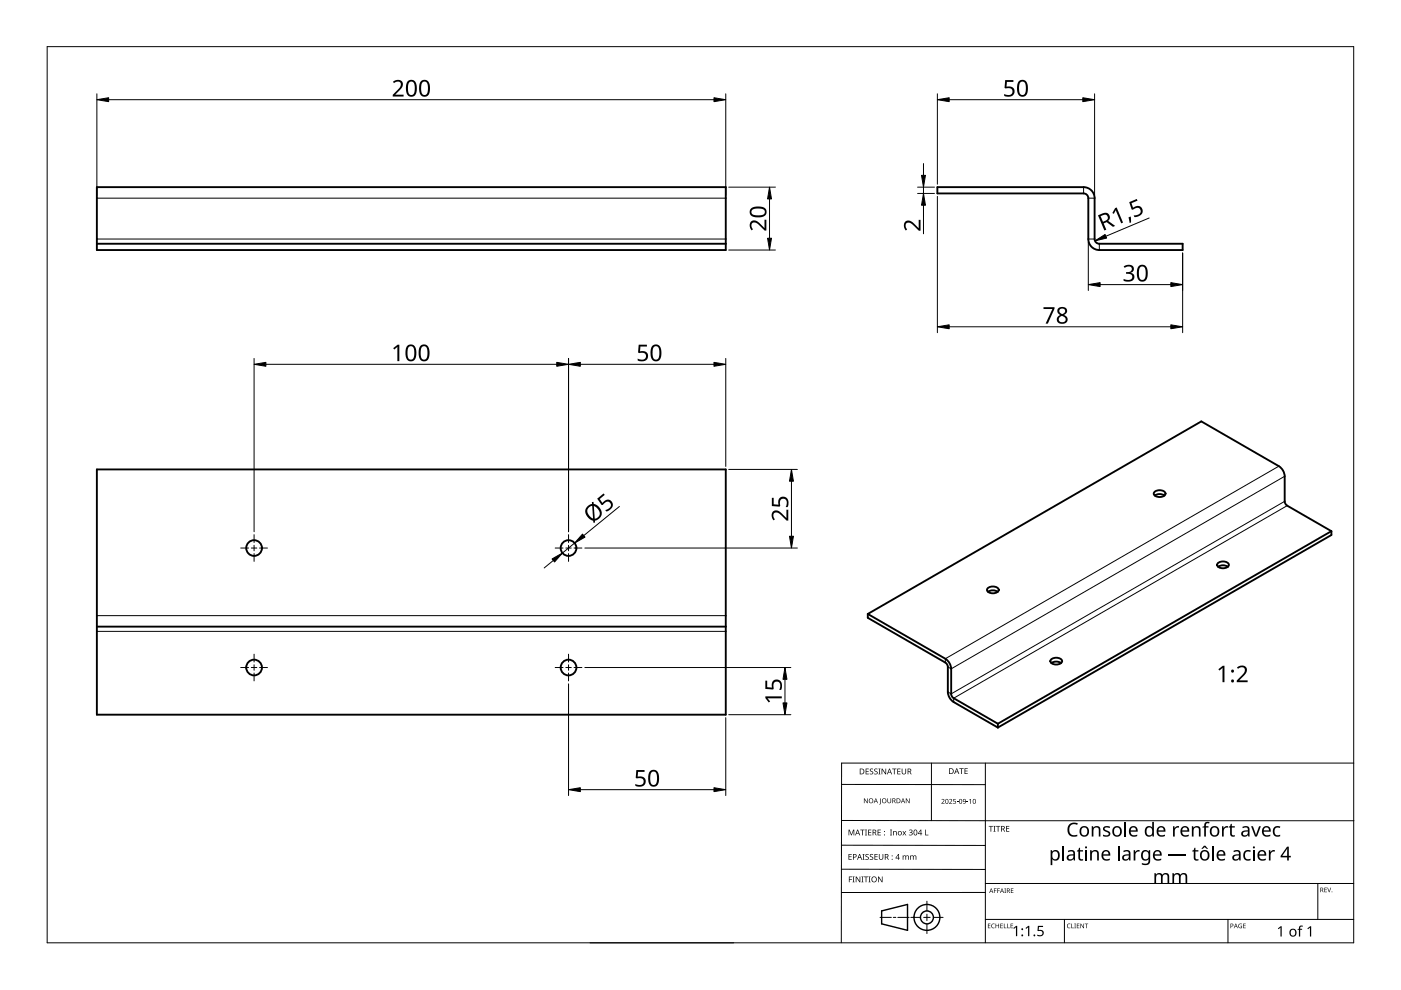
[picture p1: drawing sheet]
<svg xmlns="http://www.w3.org/2000/svg" width="297mm" height="210mm" viewBox="0 0 297 210" stroke-linecap="round" stroke-linejoin="round" font-family="sans-serif">
<g fill="none" stroke="#000" stroke-width=".4">
<path d="M20.5 39.7h133.4v13.3h-133.4zM198.7 39.7h31a2.33 2.33 0 0 1 2.4 2.3v8.7a1 1 0 0 0 1 1h17.6v1.3h-17.6a2.33 2.33 0 0 1-2.4-2.3v-8.7a1 1 0 0 0-1-1h-31zM20.5 51.7h133.4M20.5 99.5h133.4v52h-133.4zM244.7 104.4a1.56 1.56 0 0 1 2.4 .3 1.44 1.44 0 0 1-2.5 0zM244.8 105.1a1.85 1.85 0 0 1 2.1 0M258.1 119.5a1.56 1.56 0 0 1 2.4 .3 1.44 1.44 0 0 1-2.5 0zM282.3 112.6l-9.7-5.6-.2-.7v-5.3a2.73 2.73 0 0 0-1.3-2.2l-16.4-9.5-70.7 40.9M282.3 112.6v.8l-70.7 40.9M282.3 112.6l-70.7 40.8M20.5 132.9h133.4M184 130.2l16.4 9.5a2.74 2.74 0 0 1 1.3 2.1v5.3l.2 .7 9.7 5.6"/>
<path d="M184 130.2v.8l16.6 9.6 .4 .8v5.3a2.74 2.74 0 0 0 1.2 2.2l9.4 5.4M209.4 124.8a1.56 1.56 0 0 1 2.4 .3 1.44 1.44 0 0 1-2.5 0zM209.5 125.5a1.85 1.85 0 0 1 2 0M222.8 139.9a1.56 1.56 0 0 1 2.4 .3 1.44 1.44 0 0 1-2.5 0zM260.3 120.2a1.85 1.85 0 0 0-2 0M211.6 153.4v.9M225 140.6a1.85 1.85 0 0 0-2.1 0"/>
<circle cx="53.9" cy="116.2" r="1.67"/>
<circle cx="120.5" cy="116.2" r="1.67"/>
<circle cx="53.9" cy="141.5" r="1.67"/>
<circle cx="120.5" cy="141.5" r="1.67"/>
</g>
<path d="M229.7 39.7v1.3M20.5 50.7h133.4M20.5 42h133.4M230.7 50.7h1.4M230.7 42h1.4M233.1 51.7v1.3M271.1 98.8l-70.7 40.9v.8M272.4 106.3l-70.7 40.8-.7-.4M272.4 101l-70.7 40.8-.7-.4M272.9 107.2l-70.7 40.8v.9M20.5 130.5h133.4M20.5 133.9h133.4" fill="none" stroke="#000" stroke-width=".21"/>
<path d="M10 9.9h277v190h-277z" fill="none" stroke="#000" stroke-width=".21"/>
<g fill="none" stroke="#000" stroke-width=".21">
<path d="M178.4 179.2l30.5 .1M178.4 166.3l30.5 .1M178.5 174h108.6M197.5 161.8v12.2M208.9 161.8v38.1M287 161.8h-108.6v38.1M125.1 199.9h30.5M178.4 184.3h30.5M186.6 194.5h2.4M189.4 194.5h.5M190.4 194.5h2.4M193.1 194.5h2.1"/>
<path d="M195.8 194.5h1.4M196.5 191.1v2M196.5 193.8v1.4M196.5 195.9v2M197.9 194.5h2.1M208.9 189.2h-30.5M208.9 187.3h78.1M208.9 194.9h78.1M225.7 194.9v5M260.4 194.9v5M279.4 187.3v7.6"/>
</g>
<g fill="none" stroke="#000" stroke-width=".3">
<path d="M186.9 193.1l5.5-1.3v5.5l-5.5-1.4z"/>
<circle cx="196.5" cy="194.5" r="1.37"/>
<circle cx="196.5" cy="194.5" r="2.74"/>
</g>
<g fill="#000">
<path d="M179.9 175.9h.2l.4 1 .4-1h.2v1.2h-.1v-1l-.4 1h-.2l-.4-1 .1 1h-.2zM182.4 175.9h.9v.1h-.4v1.1h-.1v-1.1h-.4zM183.4 175.9h.4l-.1 .1v1l.1 .1h-.4l.1-.1v-1zM183.2 169.3h.1l.6 .8v-.8h.1v1h-.2l-.5-.9v.9h-.1zM183.5 163h.7v.1h-.5v.4h.5v.1h-.5v.4h.5v.2h-.7zM184.1 175.9h.6v.1h-.5v.4h.5v.1h-.5v.5h.5v.1h-.6zM184.5 163.1l.4-.2 .2 .1v.1a.25 .25 0 0 0-.4-.1 .25 .25 0 0 0 0 .4 .4 .4 0 0 1 .5 .3 .4 .4 0 0 1-.3 .5 .4 .4 0 0 1-.5-.2h.1a.27 .27 0 0 0 .4 .1 .27 .27 0 0 0-.1-.4l-.3-.3zM185.4 163.1l.4-.2 .3 .1-.1 .1a.25 .25 0 0 0-.4-.1 .25 .25 0 0 0 0 .4 .4 .4 0 0 1 .5 .3 .4 .4 0 0 1-.3 .5 .4 .4 0 0 1-.5-.2h.1a.27 .27 0 0 0 .4 .1 .27 .27 0 0 0 0-.4l-.4-.3zM186.6 169.3h.2v1l-.3 .3-.1-.2 .2-.1zM186.2 163h.5l-.2 .1v1l.2 .1h-.5l.2-.1v-1zM186.1 175.9h.6v.1h-.5v.4h.5v.1h-.5v.5h.5v.1h-.6zM186.9 163h.2l.6 1v-1h.2v1.2h-.2l-.6-1v1h-.2z"/>
<path d="M188.2 169.3h.1v.6a.26 .26 0 0 0 .2 .3 .26 .26 0 0 0 .3-.3v-.6h.1v.6a.39 .39 0 0 1-.4 .4 .39 .39 0 0 1-.3-.4zM188.7 175.9h.4l-.1 .1v1l.1 .1h-.4l.1-.1v-1zM189.1 163h1v.1h-.4v1.1h-.2v-1.1h-.4zM189.4 176.2l.1 .1a.35 .35 0 0 1 .4-.1 .35 .35 0 0 1 .2 .3v.6h-.1v-.6a.24 .24 0 0 0-.3-.2 .24 .24 0 0 0-.2 .3v.5h-.1zM190.2 163h.7v.1h-.5v.4h.5v.1h-.5v.4h.5v.2h-.7zM191.3 176.2h.2l.2 .3 .3-.3h.1l-.3 .5 .4 .4h-.2l-.3-.3-.2 .3h-.2l.3-.4zM191.2 163h.1v.8a.32 .32 0 0 0 .3 .3 .32 .32 0 0 0 .4-.4v-.7h.1v.7a.47 .47 0 0 1-.5 .5 .47 .47 0 0 1-.4-.5zM192.1 169.3h.1l.5 .8v-.8h.2v1h-.2l-.5-.9v.9h-.1zM192.7 176a.38 .38 0 0 1 .6-.1 .38 .38 0 0 1 0 .5l-.1 .1a.38 .38 0 0 1 .3 .5 .38 .38 0 0 1-.6 .1l-.2-.2a.32 .32 0 0 0 .5 .2 .32 .32 0 0 0 .1-.5h-.4v-.2a.27 .27 0 0 0 .4-.1 .27 .27 0 0 0-.1-.3 .27 .27 0 0 0-.4 .1zM196.2 175.9h.1v1.1h.5v.1h-.6zM199.6 169.5a.37 .37 0 0 1 .6 0 .37 .37 0 0 1-.2 .6l-.2 .2h.5v.1h-.7l.3-.4a.27 .27 0 0 0 .2-.3 .27 .27 0 0 0-.4-.1zM201.2 169.5a.37 .37 0 0 1 .6 0 .37 .37 0 0 1-.2 .6l-.2 .2h.5v.1h-.7l.3-.4a.27 .27 0 0 0 .3-.3 .27 .27 0 0 0-.5-.1z"/>
<path d="M202.1 169.4h.5v.1h-.4v.3a.34 .34 0 0 1 .5 .2 .34 .34 0 0 1-.2 .4 .34 .34 0 0 1-.4-.1 .29 .29 0 0 0 .4 0 .29 .29 0 0 0 0-.4 .29 .29 0 0 0-.4 0zM202.9 170l.3 .1zM203.4 162.9h.9v.1h-.4v1.1h-.1v-1.1h-.4zM204.9 170l.4 .1zM204.5 162.9h.7v.1h-.5v.4h.4v.1h-.4v.5h.5v.1h-.7zM205.5 169.6l.4-.2v1h-.2v-.9zM209.6 175.1h.9v.2h-.3v1h-.2v-1h-.4zM210.6 175.1h.5l-.2 .1v1l.2 .1h-.5l.2-.1v-1zM211.2 175.1h.9v.2h-.4v1h-.2v-1h-.3zM213.3 175.1h.7v.2h-.5v.3h.5v.2h-.5v.4h.5v.1h-.7zM226.7 174.8a1.63 1.63 0 0 1 1.8-.2l-.1 .3a1.14 1.14 0 0 0-1.4 .1 1.14 1.14 0 0 0-.2 1.4 1.11 1.11 0 0 0 1.6 .6v.3a1.52 1.52 0 0 1-1.9-.5 1.52 1.52 0 0 1 .2-2zM231.5 175.2h.3v.3a.83 .83 0 0 1 .9-.3 .83 .83 0 0 1 .6 .7v1.5h-.3v-1.4a.59 .59 0 0 0-.8-.6 .59 .59 0 0 0-.4 .8v1.2h-.3z"/>
<path d="M234 175.4a1.29 1.29 0 0 1 1.4-.1l-.2 .3-.4-.2a.35 .35 0 0 0-.6 .2 .35 .35 0 0 0 .4 .4l.2 .1a.66 .66 0 0 1 .6 .8 .66 .66 0 0 1-.9 .5l-.6-.1v-.4l.7 .2 .4-.2v-.3l-.6-.3a.58 .58 0 0 1-.4-.9zM248.7 175.2h.3l.1 .4 .3-.4h.6l-.1 .3h-.4l-.4 .3v1.6h-.4zM252.7 175.2h.3v.3a.83 .83 0 0 1 1-.3 .83 .83 0 0 1 .5 .7v1.5h-.3v-1.4a.59 .59 0 0 0-.7-.6 .59 .59 0 0 0-.4 .8v1.2h-.4zM255.2 179.3h.4l.5 .7h-.2l-.5-.4-.4 .4h-.3zM255.5 174.4l.7-.1h.3l-.1 .3a.46 .46 0 0 0-.6 0 .46 .46 0 0 0-.1 .6h.5v.3h-.5v1.9h-.4v-1.9h-.4v-.2l.4-.1zM259.1 175.2h.3v.4l.4-.4h.6l-.1 .3h-.5l-.3 .3v1.6h-.4zM261 174.7h.2v.5h.6v.3h-.6v1.2l.2 .4h.4v.2a.67 .67 0 0 1-1-.6v-1.2h-.3v-.2l.3-.2zM265.3 175.2h.3l.7 1.8 .6-1.8h.4l-.8 2.2h-.4zM270.1 175.4l.5-.2 .9 .1-.2 .3-.1-.1a.79 .79 0 0 0-1 .9 .79 .79 0 0 0 1.2 .6v.3a1.14 1.14 0 0 1-1.4-.4 1.14 1.14 0 0 1 .1-1.5zM180 185.8h.7v.2h-.6v.4h.5v.1h-.5v.6h-.1zM179.9 181.1h.7v.1h-.5v.4h.4v.1h-.4v.5h.5v.1h-.7zM180.8 185.8h.4l-.1 .2v.9l.1 .2h-.4l.1-.2v-.9z"/>
<path d="M181.4 185.8h.2l.7 1.1v-1.1h.1v1.3h-.2l-.6-1v1h-.2zM182.6 185.8h.5l-.2 .2v.9l.2 .2h-.5l.2-.2v-.9zM182.9 181.1h.4l-.1 .1v1l.1 .1h-.4l.1-.1v-1zM183.2 185.8h.9v.2h-.4v1.1h-.2v-1.1h-.3zM183.5 181.2l.5-.1h.2v.2a.25 .25 0 0 0-.4-.1 .25 .25 0 0 0 0 .4 .4 .4 0 0 1 .4 .3 .4 .4 0 0 1-.2 .4 .4 .4 0 0 1-.5-.2 .27 .27 0 0 0 .5 .1 .27 .27 0 0 0-.1-.4l-.4-.3zM184.2 185.8h.4l-.1 .2v.9l.1 .2h-.4l.1-.2v-.9zM184.5 181.2l.4-.1h.2v.2a.25 .25 0 0 0-.4-.1 .25 .25 0 0 0 0 .4 .4 .4 0 0 1 .5 .3 .4 .4 0 0 1-.3 .4 .4 .4 0 0 1-.5-.2h.1a.27 .27 0 0 0 .4 .1 .27 .27 0 0 0-.1-.4l-.3-.3zM185.4 181.1h.7v.1h-.5v.4h.5v.1h-.5v.5h.5v.1h-.7zM186.2 185.8h.1l.7 1.1v-1.1h.1v1.3h-.2l-.6-1v1h-.1zM186.3 181.1h.2v.8a.32 .32 0 0 0 .3 .3 .32 .32 0 0 0 .3-.3v-.8h.2v.8a.47 .47 0 0 1-.5 .4 .47 .47 0 0 1-.5-.4zM191.4 181.4l.7 .1a.33 .33 0 0 1 .4-.1 .33 .33 0 0 1 .2 .3v.6h-.2v-.6a.22 .22 0 0 0-.2-.2 .22 .22 0 0 0-.2 .3v.5h-.1v-.6a.23 .23 0 0 0-.3-.2 .23 .23 0 0 0-.2 .3v.5h-.1zM193 181.4l.7 .1a.33 .33 0 0 1 .3-.1 .33 .33 0 0 1 .3 .3v.6h-.2v-.6a.22 .22 0 0 0-.2-.2 .22 .22 0 0 0-.2 .3v.5h-.1v-.6a.23 .23 0 0 0-.3-.2 .23 .23 0 0 0-.2 .3v.5h-.1z"/>
<path d="M209.5 195.8h.5l-.4 .1v.3h.4l-.4 .1v.4l.4 .1h-.5zM210.3 196l.3-.2 .3 .1v.1a.39 .39 0 0 0-.6 .3 .39 .39 0 0 0 .6 .4 .46 .46 0 0 1-.7-.1 .46 .46 0 0 1 .1-.6zM210.7 188.4h.6l-.4 .1v.3h.4l-.4 .1v.4h-.2zM211.4 188.4h.6l-.4 .1v.3h.4l-.4 .1v.4h-.2zM211.1 195.8h.1v.4h.5v-.4h.1v1h-.1v-.5h-.5v.5h-.1zM212.1 195.8h.5l-.4 .1v.3h.4l-.4 .1v.4l.4 .1h-.5zM212.8 195.8h.2v.9l.4 .1h-.6zM212.9 188.4h.4l-.1 .1 .1 .8h-.4l.2-.1zM213.6 195.8h.1v.9l.4 .1h-.5zM214.3 195.8h.5l-.4 .1v.3h.4l-.4 .1v.4l.4 .1h-.5zM214.3 188.4h.6l-.5 .1v.3h.4l-.4 .1v.3l.5 .1h-.6zM214.9 196.8l.5-.5h.3v2.2h-.3v-1.9l-.4 .3z"/>
<path d="M217.4 196.8l.6-.5h.2v2.2h-.2v-1.9l-.4 .3zM220 196.3h1.1v.2h-.8l-.1 .7a.75 .75 0 0 1 1.1 .7 .75 .75 0 0 1-1.1 .6l-.3-.1v-.3l.3 .2a.51 .51 0 0 0 .8-.4 .51 .51 0 0 0-.7-.5l-.3-.1zM226.3 196l.4-.2 .3 .1-.1 .1a.39 .39 0 0 0-.6 .3 .39 .39 0 0 0 .6 .4 .46 .46 0 0 1-.6-.1 .46 .46 0 0 1 0-.6zM227.1 195.8h.2v.9l.4 .1h-.6zM227.8 195.8h.3l-.1 .1 .1 .9h-.3l.1-.1zM228.3 195.8h.5l-.4 .1v.3h.4l-.4 .1v.4l.4 .1h-.5zM228.8 179.8h.2v.5h.6v.2h-.6v1.3l.2 .4 .4-.1v.3a.67 .67 0 0 1-1-.6v-1.3h-.3v-.1l.3-.2zM229.1 195.8h.1l.5 .8v-.8h.1v1h-.1l-.5-.8v.8h-.1zM230 195.8h.7l-.3 .1v.9h-.1v-.9zM231.1 180.3h.3l.1 .3a.83 .83 0 0 1 .9-.3 .83 .83 0 0 1 .6 .7v1.4h-.4v-1.4a.59 .59 0 0 0-.7-.5 .59 .59 0 0 0-.4 .8v1.1h-.4zM240.4 180.3h.3v.4l.4-.4 .5-.1v.4h-.5l-.3 .3-.1 1.5h-.3zM244.8 185.1h.2l.1 .3a.83 .83 0 0 1 1.4 .1 .78 .78 0 0 1 .8-.4 .78 .78 0 0 1 .6 .8v1.4h-.4v-1.4a.54 .54 0 0 0-.6-.5 .54 .54 0 0 0-.4 .7v1.2h-.4v-1.4a.55 .55 0 0 0-.6-.5 .55 .55 0 0 0-.4 .8v1.1h-.3z"/>
<path d="M248.6 185.1h.3v.3a.83 .83 0 0 1 1.4 .1 .78 .78 0 0 1 .9-.4 .78 .78 0 0 1 .5 .8v1.4h-.3v-1.4a.54 .54 0 0 0-.7-.5 .54 .54 0 0 0-.4 .7v1.2h-.3v-1.4a.55 .55 0 0 0-.7-.5 .55 .55 0 0 0-.4 .8v1.1h-.3zM253.2 179.8h.3v.5h.6v.2h-.6v1.3l.1 .4 .5-.1v.3a.67 .67 0 0 1-1-.6v-1.3h-.3v-.1l.3-.2zM262.7 196l.6-.1-.1 .1a.4 .4 0 0 0-.5 .3 .4 .4 0 0 0 .5 .4v-.3l-.2-.1h.3v.5a.53 .53 0 0 1-.7-.1 .53 .53 0 0 1 .1-.7zM263.6 195.8h.5l-.4 .1v.3h.4l-.4 .1v.4l.4 .1h-.5zM263.9 180.5l.5-.3 .8 .1-.1 .3h-.2a.79 .79 0 0 0-.9 .9 .79 .79 0 0 0 1.2 .5v.4a1.14 1.14 0 0 1-1.5-.4 1.14 1.14 0 0 1 .2-1.5zM269 180.3h.3l.1 .4 .4-.4 .5-.1v.4h-.5l-.3 .3-.1 1.5h-.4zM270.9 196.8l.6-.4h.2v2.2h-.2v-1.9l-.4 .3zM275.5 196.4l.7-.1v.2h-.4l-.1 .2v.2h.4v.2h-.4v1.5h-.3v-1.5h-.3l.3-.2zM277.2 196.8l.6-.4h.2v2.2h-.3v-1.9l-.4 .3zM280.8 188.2h.5l-.4 .1v.3h.4l-.4 .1v.4l.4 .1h-.5zM281.4 188.2h.1l.3 .8 .3-.8h.1l-.3 1h-.1z"/>
<path d="M181.8 175.9h.1l.5 1.2h-.2l-.1-.4h-.5l-.2 .4h-.1zM181.8 176.1l-.2 .5h.4z"/>
<path d="M182.3 163h.4a.61 .61 0 0 1 .6 .6 .61 .61 0 0 1-.7 .6h-.3zM182.4 163.1v.9h.2a.48 .48 0 0 0 .5-.4 .48 .48 0 0 0-.5-.5z"/>
<path d="M184.1 169.8a.51 .51 0 0 1 1 0 .51 .51 0 0 1-1 0zM184.3 169.8a.4 .4 0 0 0 .8 0 .4 .4 0 0 0-.8 0z"/>
<path d="M185 175.9h.3a.35 .35 0 0 1 .5 .2 .35 .35 0 0 1-.3 .5l.4 .5h-.2l-.3-.5h-.2v.5h-.2zM185.2 176v.5h.1a.23 .23 0 0 0 .3-.2 .23 .23 0 0 0-.3-.3z"/>
<path d="M185.6 169.3l.5 1-.2-.3h-.4l-.3 .3zM185.7 169.4l-.2 .5h.4z"/>
<path d="M186.9 169.8a.51 .51 0 0 1 1 0 .51 .51 0 0 1-1 0zM187.1 169.8a.4 .4 0 0 0 .8 0 .4 .4 0 0 0-.8 0z"/>
<path d="M188.5 163h.2l.4 1.2h-.1l-.2-.4h-.5l-.1 .4h-.2zM188.6 163.1l-.2 .6h.4z"/>
<path d="M189.2 169.3h.3a.29 .29 0 0 1 .3 .2 .29 .29 0 0 1-.1 .3l.2 .5h-.1l-.3-.4h-.2v.4h-.1zM189.3 169.4v.4h.2a.2 .2 0 0 0 .2-.2 .2 .2 0 0 0-.2-.2z"/>
<path d="M190.1 169.3h.3a.51 .51 0 0 1 .5 .5 .51 .51 0 0 1-.5 .5h-.3zM190.2 169.4v.8l.4-.1 .2-.2-.1-.3z"/>
<path d="M190.3 176.7a.45 .45 0 0 1 .9 0 .45 .45 0 0 1-.9 0zM190.6 176.4a.35 .35 0 0 0 0 .5 .35 .35 0 0 0 .5-.2 .35 .35 0 0 0-.4-.4z"/>
<path d="M191.4 169.3l.5 1-.2-.3h-.4l-.3 .3zM191.5 169.4l-.2 .5h.3z"/>
<path d="M192.4 163h.4a.35 .35 0 0 1 .4 .2 .35 .35 0 0 1-.2 .4l.3 .6h-.2l-.3-.5h-.2v.5h-.2zM192.6 163.1v.4h.2a.23 .23 0 0 0 .3-.2 .23 .23 0 0 0-.3-.2z"/>
<path d="M193.8 176a.52 .52 0 0 1 .7 .1 .52 .52 0 0 1 0 .7 .44 .44 0 0 1-.6 .3 .44 .44 0 0 1-.2-.7zM193.9 176.1a.48 .48 0 0 0-.1 .5 .48 .48 0 0 0 .4 .3l.1-.7-.2-.2z"/>
<path d="M195.2 175.9h.1v.8h.2v.1h-.2v.3h-.1v-.3h-.6zM195.2 176.1l-.4 .6h.4z"/>
<path d="M200.5 169.5l.4-.1 .2 .2v.5l-.2 .3h-.3l-.2-.2zM200.6 169.6v.1a.37 .37 0 0 0-.1 .4 .37 .37 0 0 0 .4 .2 .4 .4 0 0 0 .1-.5 .4 .4 0 0 0-.4-.2z"/>
<path d="M201.2 162.9h.4a.61 .61 0 0 1 .6 .6 .61 .61 0 0 1-.6 .6h-.4zM201.4 163v1h.1a.48 .48 0 0 0 .5-.5 .48 .48 0 0 0-.4-.5z"/>
<path d="M202.8 162.9h.1l.5 1.2h-.2l-.1-.4h-.5l-.1 .4h-.2zM202.8 163l-.1 .6h.3z"/>
<path d="M203.5 169.5l.3-.1 .2 .2v.5l-.2 .3h-.3l-.1-.2zM203.5 169.6v.1a.37 .37 0 0 0-.1 .4 .37 .37 0 0 0 .4 .2 .4 .4 0 0 0 .1-.5 .4 .4 0 0 0-.4-.2z"/>
<path d="M204.2 169.5a.49 .49 0 0 1 .6 .4 .49 .49 0 0 1-.4 .5l-.2-.1h.4l.1-.4a.32 .32 0 0 1-.5 .1 .32 .32 0 0 1 0-.5zM204.3 169.7a.22 .22 0 0 0 .4 0 .22 .22 0 0 0-.4 0z"/>
<path d="M206.4 169.5l.3-.1 .2 .2v.5l-.2 .3h-.3l-.1-.2zM206.4 169.6v.1a.37 .37 0 0 0-.1 .4 .37 .37 0 0 0 .4 .2 .4 .4 0 0 0 .2-.5 .4 .4 0 0 0-.5-.2z"/>
<path d="M212.3 175.1h.3a.35 .35 0 0 1 .4 .3 .35 .35 0 0 1-.2 .4l.3 .5h-.2l-.3-.5h-.2v.5h-.1zM212.4 175.2v.5h.2a.23 .23 0 0 0 .3-.2 .23 .23 0 0 0-.3-.3z"/>
<path d="M229.1 175.4a1.08 1.08 0 0 1 1.6 .1 1.08 1.08 0 0 1-.2 1.6 1.08 1.08 0 0 1-1.5-.2 1.47 1.47 0 0 1 .1-1.5zM229.5 175.6a.85 .85 0 0 0-.2 1 .85 .85 0 0 0 .9 .5 .82 .82 0 0 0 .3-1.1 .82 .82 0 0 0-1-.4z"/>
<path d="M236.1 175.4a1.08 1.08 0 0 1 1.6 .1 1.08 1.08 0 0 1-.2 1.6 1.08 1.08 0 0 1-1.6-.2 1.47 1.47 0 0 1 .2-1.5zM236.4 175.6a.85 .85 0 0 0-.2 1 .85 .85 0 0 0 .9 .5 .82 .82 0 0 0 .4-1.1 .82 .82 0 0 0-1.1-.4z"/>
<path d="M239.6 175.5a.94 .94 0 0 1 1.2-.3 .94 .94 0 0 1 .4 1.1h-1.5a.83 .83 0 0 0 .5 .8 .83 .83 0 0 0 .9-.1v.3a1.19 1.19 0 0 1-1.5-.3 1.19 1.19 0 0 1 0-1.5zM239.9 175.6l-.2 .5h1.1a.54 .54 0 0 0-.3-.6 .54 .54 0 0 0-.6 .1z"/>
<path d="M243.1 175.3l.6-.2 .6 .4v-1.2h.3v3.1h-.2l-.1-.3a.96 .96 0 0 1-1.2 .1 .96 .96 0 0 1-.4-1.2zM243.3 175.6a.85 .85 0 0 0-.2 .9 .85 .85 0 0 0 .8 .6 1.01 1.01 0 0 0-.1-1.7z"/>
<path d="M245.5 175.5a.94 .94 0 0 1 1.1-.3 .94 .94 0 0 1 .5 1.1h-1.5a.83 .83 0 0 0 .5 .8 .83 .83 0 0 0 .9-.1v.3a1.19 1.19 0 0 1-1.6-.3 1.19 1.19 0 0 1 .1-1.5zM245.8 175.6l-.2 .5h1.1a.54 .54 0 0 0-.3-.6 .54 .54 0 0 0-.6 .1z"/>
<path d="M250.5 175.5a.94 .94 0 0 1 1.2-.3 .94 .94 0 0 1 .4 1.1h-1.5a.83 .83 0 0 0 .5 .8 .83 .83 0 0 0 .9-.1v.3a1.19 1.19 0 0 1-1.5-.3 1.19 1.19 0 0 1 0-1.5zM250.8 175.6l-.2 .5h1.2a.54 .54 0 0 0-.3-.6 .54 .54 0 0 0-.7 .1z"/>
<path d="M256.8 175.4a1.08 1.08 0 0 1 1.5 .1 1.08 1.08 0 0 1-.1 1.6 1.08 1.08 0 0 1-1.6-.2 1.47 1.47 0 0 1 .2-1.5zM257.1 175.6a.85 .85 0 0 0-.2 1 .85 .85 0 0 0 .9 .5 .82 .82 0 0 0 .4-1.1 .82 .82 0 0 0-1.1-.4z"/>
<path d="M263.4 175.3a.9 .9 0 0 1 .9-.2 .9 .9 0 0 1 .6 .8v1.5h-.2l-.1-.3a.74 .74 0 0 1-1 .3 .74 .74 0 0 1-.4-.9 .74 .74 0 0 1 1-.4l.4-.1a.51 .51 0 0 0-.2-.5 .51 .51 0 0 0-.6 0l-.3 .1zM263.6 176.5a.47 .47 0 0 0 .2 .7 .47 .47 0 0 0 .7-.3l.1-.6z"/>
<path d="M267.8 175.5a.94 .94 0 0 1 1.2-.3 .94 .94 0 0 1 .4 1.1h-1.5a.83 .83 0 0 0 .5 .8 .83 .83 0 0 0 .9-.1v.3a1.19 1.19 0 0 1-1.5-.3 1.19 1.19 0 0 1 0-1.5zM268.1 175.6l-.2 .5h1.1a.54 .54 0 0 0-.2-.6 .54 .54 0 0 0-.7 .1z"/>
<path d="M180.8 181.1h.4a.41 .41 0 0 1 .4 .5 .41 .41 0 0 1-.6 .2v.5h-.2zM181 181.2v.5a.29 .29 0 0 0 .5-.3 .29 .29 0 0 0-.5-.2z"/>
<path d="M182.2 181.1h.1l.5 1.2h-.2l-.1-.4h-.5l-.1 .4h-.2zM182.3 181.2l-.2 .6h.3z"/>
<path d="M184.7 186.5a.61 .61 0 0 1 1.2 0 .61 .61 0 0 1-1.2 0zM184.9 186.5a.45 .45 0 0 0 .9 0 .45 .45 0 0 0-.9 0z"/>
<path d="M187.6 181.1h.3a.35 .35 0 0 1 .5 .2 .35 .35 0 0 1-.3 .4l.4 .6h-.2l-.3-.5h-.3v.5h-.1zM187.7 181.2v.5h.2a.23 .23 0 0 0 .3-.3 .23 .23 0 0 0-.3-.2z"/>
<path d="M190.4 181.1h.2v.8h.2v.1h-.2v.3h-.2v-.3h-.5zM190.4 181.2l-.4 .7h.4z"/>
<path d="M210.1 188.4l.5 .9-.2-.3h-.4l-.3 .3zM210.2 188.5l-.2 .4h.3z"/>
<path d="M212.4 188.4l.5 .9-.3-.3h-.3l-.3 .3zM212.4 188.5l-.1 .4h.3z"/>
<path d="M213.5 188.4h.2a.28 .28 0 0 1 .4 .2 .28 .28 0 0 1-.2 .3l.3 .4-.4-.4h-.2v.4h-.1zM213.6 188.5v.3h.1a.19 .19 0 0 0 .3-.2 .19 .19 0 0 0-.3-.1z"/>
<path d="M222.7 180.3h.3l.1 .3a.95 .95 0 0 1 1.2-.2 .95 .95 0 0 1 .4 1.2 .9 .9 0 0 1-.6 .8 .9 .9 0 0 1-1-.2v1.2h-.4zM223.3 180.7l-.2 .4a.7 .7 0 0 0 .1 .9 .7 .7 0 0 0 .9 .1 .85 .85 0 0 0 .2-1 .85 .85 0 0 0-.9-.5z"/>
<path d="M226.4 180.4a.9 .9 0 0 1 .9-.2 .9 .9 0 0 1 .6 .8v1.4h-.2l-.1-.3a.74 .74 0 0 1-1 .4 .74 .74 0 0 1-.4-1 .74 .74 0 0 1 1-.4h.4a.51 .51 0 0 0-.2-.5 .51 .51 0 0 0-.6 0l-.3 .1zM226.6 181.6a.47 .47 0 0 0 .2 .6 .47 .47 0 0 0 .7-.3l.1-.5z"/>
<path d="M233.8 180.5a.94 .94 0 0 1 1.2-.2 .94 .94 0 0 1 .4 1.1h-1.5a.83 .83 0 0 0 .5 .8 .83 .83 0 0 0 .9-.2v.3a1.19 1.19 0 0 1-1.6-.2 1.19 1.19 0 0 1 .1-1.6zM234.1 180.7l-.2 .4h1.1a.54 .54 0 0 0-.3-.5 .54 .54 0 0 0-.6 .1z"/>
<path d="M238.2 180.4a.9 .9 0 0 1 .9-.2 .9 .9 0 0 1 .6 .8v1.4h-.3v-.3a.74 .74 0 0 1-1 .4 .74 .74 0 0 1-.4-1 .74 .74 0 0 1 1-.4h.3a.51 .51 0 0 0-.2-.5 .51 .51 0 0 0-.6 0l-.2 .1zM238.4 181.6a.47 .47 0 0 0 .2 .6 .47 .47 0 0 0 .6-.3l.1-.5z"/>
<path d="M242.3 180.4l.6-.2 .6 .3 .1-.2h.3v2.2a1.1 1.1 0 0 1-1.8 .8v-.3a.87 .87 0 0 0 1.4-.4v-.4a.96 .96 0 0 1-1.2 .1 .96 .96 0 0 1-.4-1.2zM242.5 180.6l-.2 .4a.74 .74 0 0 0 .1 .9 .74 .74 0 0 0 .9 .2 .86 .86 0 0 0 .2-1 .86 .86 0 0 0-.9-.5z"/>
<path d="M244.7 180.5a.94 .94 0 0 1 1.2-.2 .94 .94 0 0 1 .4 1.1h-1.5a.83 .83 0 0 0 .5 .8 .83 .83 0 0 0 .9-.2v.3a1.19 1.19 0 0 1-1.6-.2 1.19 1.19 0 0 1 .1-1.6zM245 180.7l-.2 .4h1.1a.54 .54 0 0 0-.3-.5 .54 .54 0 0 0-.6 .1z"/>
<path d="M254.7 180.5a1.08 1.08 0 0 1 1.5 .1 1.08 1.08 0 0 1-.1 1.6 1.08 1.08 0 0 1-1.6-.3 1.47 1.47 0 0 1 .2-1.4zM255 180.6a.85 .85 0 0 0-.2 1 .85 .85 0 0 0 .9 .5 .82 .82 0 0 0 .4-1 .82 .82 0 0 0-1.1-.5z"/>
<path d="M258.2 180.5a.94 .94 0 0 1 1.2-.2 .94 .94 0 0 1 .4 1.1h-1.5a.83 .83 0 0 0 .5 .8 .83 .83 0 0 0 .9-.2v.3a1.19 1.19 0 0 1-1.6-.2 1.19 1.19 0 0 1 .1-1.6zM258.5 180.7l-.2 .4h1.1a.54 .54 0 0 0-.3-.5 .54 .54 0 0 0-.6 .1z"/>
<path d="M260.9 195.8h.2a.32 .32 0 0 1 .4 .4 .32 .32 0 0 1-.5 .2v.4h-.1zM261 195.9v.4a.24 .24 0 0 0 .4-.2 .24 .24 0 0 0-.4-.2z"/>
<path d="M262 195.8l.4 1-.2-.3h-.4l-.2 .3zM262 196l-.1 .4h.3z"/>
<path d="M261.5 180.4a.9 .9 0 0 1 .9-.2 .9 .9 0 0 1 .6 .8v1.4h-.2l-.1-.3a.74 .74 0 0 1-1 .4 .74 .74 0 0 1-.4-1 .74 .74 0 0 1 1-.4h.4a.51 .51 0 0 0-.2-.5 .51 .51 0 0 0-.6 0l-.3 .1zM261.7 181.6a.47 .47 0 0 0 .2 .6 .47 .47 0 0 0 .7-.3l.1-.5z"/>
<path d="M266.9 180.5a.94 .94 0 0 1 1.1-.2 .94 .94 0 0 1 .5 1.1h-1.5a.83 .83 0 0 0 .5 .8 .83 .83 0 0 0 .9-.2v.3a1.19 1.19 0 0 1-1.6-.2 1.19 1.19 0 0 1 .1-1.6zM267.2 180.7l-.2 .4h1.1a.54 .54 0 0 0-.3-.5 .54 .54 0 0 0-.6 .1z"/>
<path d="M272.9 179.5h.4v2h.4v.3h-.4v.6h-.4v-.6h-1.4v-.3zM272.9 179.9l-1 1.6h1z"/>
<path d="M273.6 197.1a.82 .82 0 0 1 1.2 .1 .82 .82 0 0 1-.2 1.2 .82 .82 0 0 1-1.2-.4zM273.8 197.2a.6 .6 0 0 0-.1 .8 .6 .6 0 0 0 .8 .2l.1-.3a.53 .53 0 0 0-.1-.6 .53 .53 0 0 0-.7-.1z"/>
<path d="M279.9 188.2h.3a.28 .28 0 0 1 .3 .2 .28 .28 0 0 1-.1 .3l.2 .5-.3-.4h-.2v.4h-.2zM280.1 188.3v.4h.1a.19 .19 0 0 0 .2-.2 .19 .19 0 0 0-.2-.2z"/>
<circle cx="187.5" cy="177" r=".11"/>
<circle cx="187.5" cy="176.3" r=".11"/>
<circle cx="230.3" cy="179.7" r=".22"/>
<circle cx="265.9" cy="179.7" r=".22"/>
<circle cx="189.2" cy="182.2" r=".11"/>
<circle cx="189.2" cy="181.5" r=".11"/>
<circle cx="216.7" cy="198.3" r=".2"/>
<circle cx="216.8" cy="197" r=".2"/>
<circle cx="219.3" cy="198.3" r=".2"/>
<circle cx="282.4" cy="189.1" r=".09"/>
</g>
<path d="M225.4 179.3v3.1M237.2 179.3v3.1M238.6 174.3v3.1M257.2 179.3v3.1M230.3 180.3v2.1M265.8 180.3v2.1" fill="none" stroke="#000" stroke-width=".36"/>
<path d="M247.7 181.4h3.8" fill="none" stroke="#000" stroke-width=".32"/>
<g fill="#000">
<path d="M213.1 17h1.8v.4h-1.4l-.1 1a1.17 1.17 0 0 1 1.7 .9 1.17 1.17 0 0 1-1.6 1.2l-.6-.2v-.4a1.03 1.03 0 0 0 1 .3 1.03 1.03 0 0 0 .8-.8 .93 .93 0 0 0-1.5-.6l-.2-.2zM83.3 17.3a1.16 1.16 0 0 1 1.3-.4 1.16 1.16 0 0 1 .8 1.2l-.3 .6-1.3 1.4h1.8v.4h-2.3v-.4l1.1-1.1a.98 .98 0 0 0 .2-1.7h-.4l-.7 .3zM159.2 47a1.5 1.5 0 0 1 2.2 .6l.7 .7v-1.7h.4v2.3h-.4l-1.1-1.1a.98 .98 0 0 0-1.6-.3l-.1 .5 .3 .6-.2 .3a1.46 1.46 0 0 1-.2-1.9zM191.9 47a1.5 1.5 0 0 1 2.1 .6l.8 .8v-1.8h.4v2.3h-.4l-1.1-1.1a.98 .98 0 0 0-1.7-.2v.4l.3 .7-.3 .2a1.46 1.46 0 0 1-.1-1.9zM236.4 44.1l.4-.1 1.3 3.2-.4 .2-1.1-2.8-.4 .7-.4-.1zM239.3 46.1l.4-.2 .1 1.3-.3 .1zM238.2 56.5a1.25 1.25 0 0 1 1.3-.4 1.25 1.25 0 0 1 .9 .9 .85 .85 0 0 1-.7 .9 .93 .93 0 0 1 .8 1 .93 .93 0 0 1-1 .8l-1.3-.2v-.4a1.24 1.24 0 0 0 1.9-.3 .71 .71 0 0 0-1-.7h-.3v-.4a.81 .81 0 0 0 .8-.1 .81 .81 0 0 0 .3-.8 1.02 1.02 0 0 0-1.4 0zM239.4 42.9l1.6-.7 .2 .3-1.3 .6 .3 .9a1.17 1.17 0 0 1 2 .3 1.17 1.17 0 0 1-1 1.6l-.7 .1-.1-.3a1.03 1.03 0 0 0 1.4-1.2 .93 .93 0 0 0-1.6 0l-.3-.1zM83.4 73.8l.9-.7h.4v3.5h-.5l.1-3.1-.7 .6zM135.4 73.1h1.8v.4h-1.4l-.1 1a1.17 1.17 0 0 1 1.7 .9 1.17 1.17 0 0 1-1.6 1.2l-.6-.2v-.4a1.03 1.03 0 0 0 1.8-.5 .93 .93 0 0 0-1.5-.6l-.2-.2zM221.2 65.1h2.4v.4l-1.4 3.1h-.5l1.4-3.1h-1.9zM126.6 105.7l1.4-1.1 .2 .3-1 .9 .5 .8a1.17 1.17 0 0 1 2-.3 1.17 1.17 0 0 1-.5 1.9l-.6 .3-.3-.4a1.03 1.03 0 0 0 1-1.5 .93 .93 0 0 0-1.5 .5h-.2z"/>
<path d="M163.6 105.5h.4v1.4l1 .1a1.17 1.17 0 0 1 1-1.7 1.17 1.17 0 0 1 1.2 1.6l-.2 .6h-.4a1.03 1.03 0 0 0 .3-1 1.03 1.03 0 0 0-.8-.8 .93 .93 0 0 0-.7 1.5l-.1 .2-1.7-.1zM163.8 108.5a1.5 1.5 0 0 1 2.2 .6l.7 .7v-1.7h.4v2.3h-.3l-1.1-1.1a.98 .98 0 0 0-1.7-.3v.5l.3 .6-.3 .2a1.46 1.46 0 0 1-.2-1.8zM162.3 144.3h.4v1.4l1 .1a1.17 1.17 0 0 1 .9-1.7 1.17 1.17 0 0 1 1.2 1.6l-.2 .6h-.4a1.03 1.03 0 0 0-.5-1.8 .93 .93 0 0 0-.7 1.5l-.1 .2-1.6-.1zM162.3 147.6h3.5v.5l-3.1-.1 .6 .7-.3 .2-.7-.9zM258.3 141.9l1-.7h.3v3.4h-.4v-3l-.7 .6zM262.3 141.5a1.16 1.16 0 0 1 1.3-.4 1.16 1.16 0 0 1 .8 1.2l-.4 .6-1.2 1.4h1.7v.3h-2.3v-.3l1.1-1.1a.98 .98 0 0 0 .3-1.7h-.5l-.6 .3zM134.9 163.3h1.8v.4h-1.4l-.1 1a1.17 1.17 0 0 1 1.7 .9 1.17 1.17 0 0 1-1.6 1.2l-.6-.2v-.4a1.03 1.03 0 0 0 1.8-.5 .93 .93 0 0 0-1.5-.6l-.2-.2z"/>
<path d="M86.5 17.2a1.16 1.16 0 0 1 1.3-.1 1.16 1.16 0 0 1 .6 1.2 1.69 1.69 0 0 1-1 2.2 1.27 1.27 0 0 1-1.3-1.6l.1-1.1zM86.8 17.5a2.16 2.16 0 0 0 .2 2.6 .82 .82 0 0 0 .9-1 1.35 1.35 0 0 0-.7-1.8z"/>
<path d="M89.3 17.2a1.16 1.16 0 0 1 1.3-.1 1.16 1.16 0 0 1 .6 1.2 1.69 1.69 0 0 1-1 2.2 1.27 1.27 0 0 1-1.3-1.6l.1-1.1zM89.6 17.5a2.16 2.16 0 0 0 .2 2.6 .82 .82 0 0 0 .9-1 1.35 1.35 0 0 0-.7-1.8z"/>
<path d="M216.1 17.2a1.16 1.16 0 0 1 1.3-.1 1.16 1.16 0 0 1 .5 1.2 1.69 1.69 0 0 1-1 2.2 1.27 1.27 0 0 1-1.3-1.6l.1-1.1zM216.3 17.5a2.16 2.16 0 0 0 .3 2.6 .82 .82 0 0 0 .9-1 1.35 1.35 0 0 0-.7-1.8z"/>
<path d="M159.2 44.2a2.6 2.6 0 0 1 3.2 .2 1.22 1.22 0 0 1-.2 1.3 1.22 1.22 0 0 1-1.3 .4 1.53 1.53 0 0 1-2-1zM159.5 44.5a.75 .75 0 0 0 0 .9 .75 .75 0 0 0 .9 .3l1-.1a.69 .69 0 0 0 .8-.7 .69 .69 0 0 0-.8-.6h-1.3z"/>
<path d="M232.8 45.7l.9-.4a1 1 0 0 1 1.4 .1 1 1 0 0 1-.1 1.4l1.4 1.1-.4 .2-1.4-1-.6 .3 .6 1.3-.5 .2zM233.3 45.8l.5 1.2 .5-.2a.67 .67 0 0 0 .5-.9 .67 .67 0 0 0-1-.3z"/>
<path d="M241.5 56.4a1.16 1.16 0 0 1 1.3-.1 1.16 1.16 0 0 1 .5 1.2 1.69 1.69 0 0 1-1 2.2 1.27 1.27 0 0 1-1.3-1.6l.1-1.1zM241.7 56.7a2.16 2.16 0 0 0 .3 2.6 .82 .82 0 0 0 .9-1 1.35 1.35 0 0 0-.7-1.8z"/>
<path d="M86.4 73.3a1.16 1.16 0 0 1 1.3-.1 1.16 1.16 0 0 1 .6 1.2 1.69 1.69 0 0 1-1 2.2 1.27 1.27 0 0 1-1.3-1.6l.1-1.1zM86.7 73.6a2.16 2.16 0 0 0 .2 2.6 .82 .82 0 0 0 .9-1 1.35 1.35 0 0 0-.7-1.8z"/>
<path d="M89.2 73.3a1.16 1.16 0 0 1 1.3-.1 1.16 1.16 0 0 1 .6 1.2 1.69 1.69 0 0 1-1 2.2 1.27 1.27 0 0 1-1.3-1.6l.1-1.1zM89.5 73.6a2.16 2.16 0 0 0 .2 2.6 .82 .82 0 0 0 .9-1 1.35 1.35 0 0 0-.7-1.8z"/>
<path d="M138.4 73.3a1.16 1.16 0 0 1 1.3-.1 1.16 1.16 0 0 1 .5 1.2 1.69 1.69 0 0 1-1 2.2 1.27 1.27 0 0 1-1.3-1.6l.1-1.1zM138.6 73.6a2.16 2.16 0 0 0 .3 2.6 .82 .82 0 0 0 .9-1 1.35 1.35 0 0 0-.7-1.8z"/>
<path d="M224.3 65.4a1.03 1.03 0 0 1 1.3-.3 1.03 1.03 0 0 1 .6 1.2l-.6 .5a1 1 0 0 1 .7 1.3 1 1 0 0 1-1.3 .5 .94 .94 0 0 1-.9-.8 .94 .94 0 0 1 .7-1 .92 .92 0 0 1-.5-1.4zM224.5 67.7a.69 .69 0 0 0 1.3 0 .69 .69 0 0 0-1.3 0zM224.6 66a.6 .6 0 0 0 1.2 0 .6 .6 0 0 0-1.2 0z"/>
<path d="M124.6 107.3l.9-.5v-.4h.3l.1 .4a1.81 1.81 0 0 1 1.6 1.6 1.81 1.81 0 0 1-1.2 2h-.2l.1 .4h-.4v-.4a1.9 1.9 0 0 1-1.2-3.1zM125.9 107.3l.2 2.7a1.23 1.23 0 0 0 1.1-1 1.23 1.23 0 0 0-.7-1.3zM124.9 107.6l-.1 .1a1.34 1.34 0 0 0 .5 2l.4 .2-.1-2.7z"/>
<path d="M137.9 163.5a1.16 1.16 0 0 1 1.3-.1 1.16 1.16 0 0 1 .5 1.2 1.69 1.69 0 0 1-1 2.2 1.27 1.27 0 0 1-1.3-1.6l.1-1.1zM138.1 163.8a2.16 2.16 0 0 0 .3 2.6 .82 .82 0 0 0 .9-1 1.35 1.35 0 0 0-.7-1.8z"/>
<circle cx="261.3" cy="144.4" r=".31"/>
<circle cx="261.3" cy="142.3" r=".32"/>
</g>
<g fill="none" stroke="#000" stroke-width=".21">
<path d="M51 116.2h1.7M53.3 116.2h1.2M53.9 113.4v1.6M53.9 115.6v1.2M53.9 117.4v1.6M55 116.2h1.7M117.7 116.2h1.7M120 116.2h1.1M120.5 113.4v1.6M120.5 115.6v1.2M120.5 117.4v1.6M121.7 116.2h1.7"/>
<path d="M53.9 138.7v1.7M120.5 138.7v1.7M51 141.5h1.7M53.3 141.5h1.2M53.9 140.9v1.2M53.9 142.7v1.7M55 141.5h1.7M117.7 141.5h1.7M120 141.5h1.1M120.5 140.9v1.2M120.5 142.7v1.7M121.7 141.5h1.7"/>
</g>
<g fill="none" stroke="#000" stroke-width=".21">
<path d="M20.5 19.9v21.5M153.9 19.9v21.5M198.7 19.9v19.2M232.1 19.9v21.5M23 21.1h128.4M154.5 39.7h9.9M194.5 39.7h3.6M195.8 34.7v2.5M195.8 39.7v9.9M201.2 21.1h28.4M154.5 53h9.9M163.2 42.2v8.3"/>
<path d="M194.5 41h3.6M198.7 41.6v28.9M230.7 51.3v10.3M243.6 46.2l-11.4 4.9M250.7 53.6v16.9M53.9 76v36.7M56.4 77.2h61.6M120.5 76v36.7M123 77.2h28.4M153.9 76v22.9M201.2 69.3h47M233.2 60.3h15"/>
<path d="M154.5 99.5h14.6M117.3 118.8l-1.9 1.6M121.8 115.1l-2.5 2.2M124 116.2h45.1M131.3 107.4l-7.5 6.2M167.8 102v11.7M120.5 145v23.7M124 141.5h43.7M153.9 152.2v16.5M154.5 151.5h13.2M166.4 144v5M123 167.4h28.4"/>
</g>
<g fill="#000" stroke="#000" stroke-width=".21">
<path d="M20.5 21.1l2.5-.4v.9zM151.4 20.7l2.5 .4-2.5 .5zM195.4 37.2h.8l-.4 2.5zM198.7 21.1l2.5-.4v.9zM229.6 20.7l2.5 .4-2.5 .5zM163.2 39.7l.4 2.5h-.9zM162.7 50.5h.9l-.4 2.5zM195.8 41l.4 2.5h-.8zM232.2 51.1l2.1-1.4 .3 .8zM248.2 59.9l2.5 .4-2.5 .5zM53.9 77.2l2.5-.4v.9zM118 76.8l2.5 .4-2.5 .5z"/>
<path d="M120.5 77.2l2.5-.4v.9zM151.4 76.8l2.5 .4-2.5 .5zM198.7 69.3l2.5-.4v.8zM230.7 60.3l2.5-.4v.9zM248.2 68.9l2.5 .4-2.5 .4zM117 118.5l2.3-1.2-1.7 1.9zM123.5 113.2l.5 .7-2.2 1.2zM167.8 99.5l.4 2.5h-.8zM167.4 113.7h.8l-.4 2.5zM166.4 141.5l.4 2.5h-.8zM166 149h.8l-.4 2.5zM120.5 167.4l2.5-.4v.8z"/>
<path d="M151.4 167l2.5 .4-2.5 .4z"/>
</g>
</svg>
